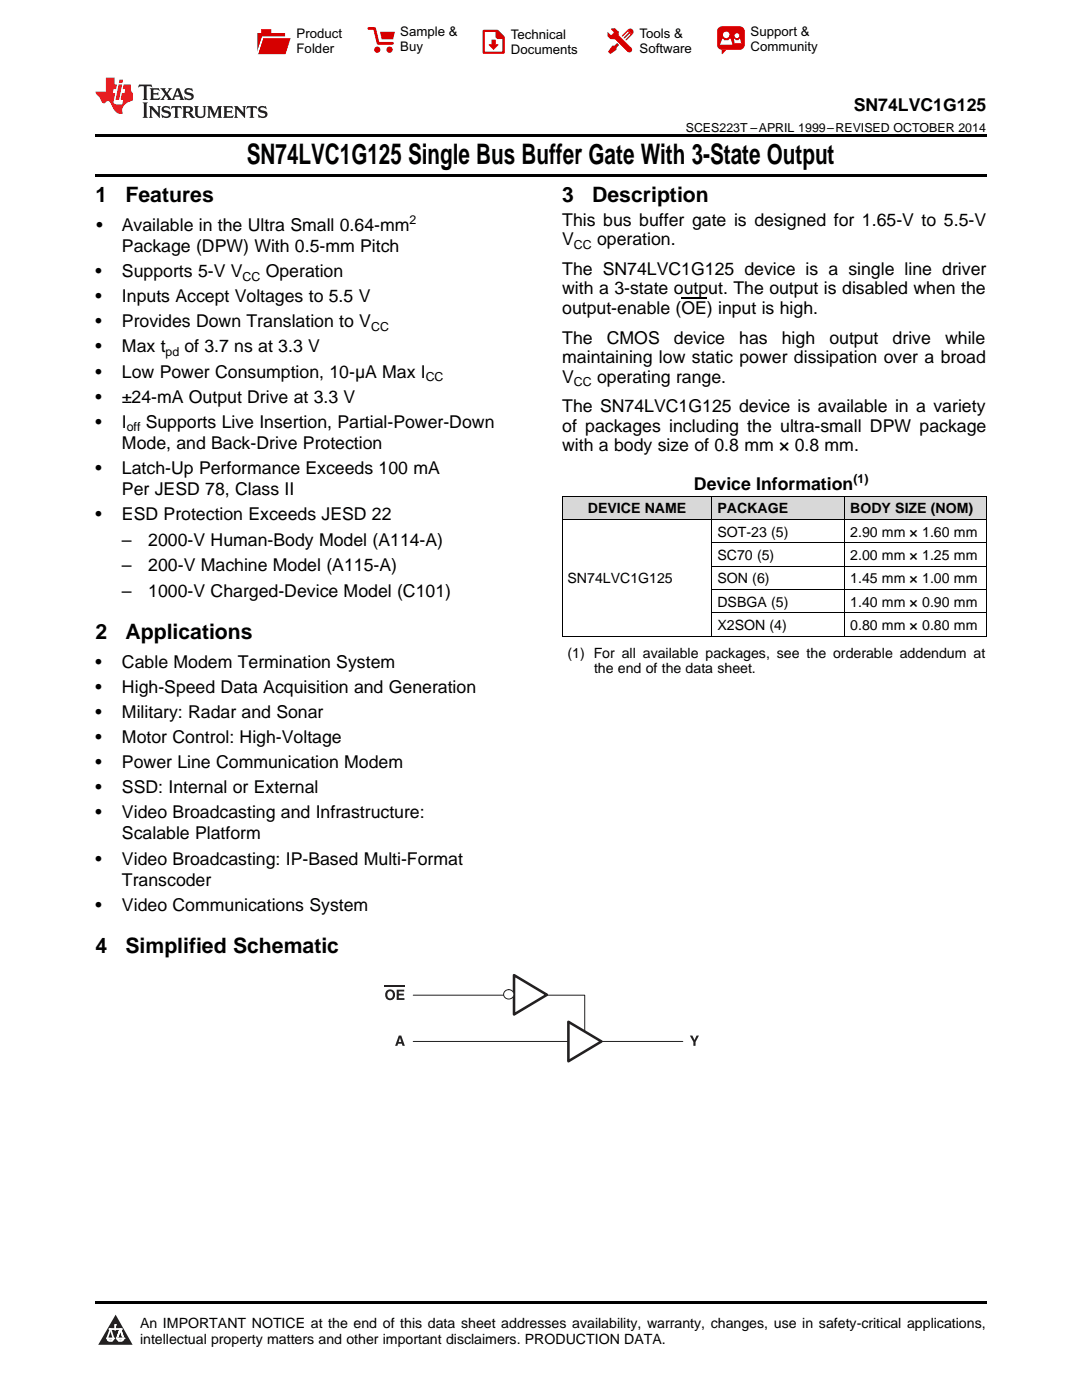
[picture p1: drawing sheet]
<svg xmlns="http://www.w3.org/2000/svg" width="216mm" height="279mm" viewBox="0 0 216 279" stroke-linecap="round" stroke-linejoin="round" font-family="sans-serif">
<defs><g id="words">
<text font-size="5.6" x="49.2" y="32.8">SN74LVC1G125 Single Bus Buffer Gate With 3-State Output</text>
<g font-size="4.2">
<text x="19" y="40.4">1</text>
<text x="25" y="40.4">Features</text>
<text x="112.2" y="40.4">3</text>
<text x="118.2" y="40.4">Description</text>
<text x="19" y="127.5">2</text>
<text x="25" y="127.5">Applications</text>
<text x="19" y="190.2">4</text>
<text x="25" y="190.2">Simplified Schematic</text>
</g>
<g font-size="3.5">
<text x="170.4" y="22.2">SN74LVC1G125</text>
<text x="19.2" y="46.1">•</text>
<text x="24.3" y="46.1">Available in the Ultra Small 0.64-mm</text>
<text x="112.2" y="45">This bus buffer gate is designed for 1.65-V to 5.5-V</text>
<text x="24.3" y="50.3">Package (DPW) With 0.5-mm Pitch</text>
<text x="112.2" y="48.9">V</text>
<text x="119.1" y="48.9">operation.</text>
<text x="19" y="55.3">•</text>
<text x="24.3" y="55.3">Supports 5-V V</text>
<text x="53" y="55.3">Operation</text>
<text x="112.2" y="54.9">The SN74LVC1G125 device is a single line driver</text>
<text x="112.2" y="58.7">with a 3-state output. The output is disabled when the</text>
<text x="19" y="60.3">•</text>
<text x="19" y="65.3">•</text>
<text x="24.3" y="60.3">Inputs Accept Voltages to 5.5 V</text>
<text x="24.3" y="65.3">Provides Down Translation to V</text>
<text x="112.2" y="62.6">output-enable (OE) input is high.</text>
<text x="19" y="70.3">•</text>
<text x="24.3" y="70.3">Max t</text>
<text x="36.8" y="70.3">of 3.7 ns at 3.3 V</text>
<text x="112.2" y="68.6">The</text>
<text x="121.1" y="68.6">CMOS</text>
<text x="134.5" y="68.6">device</text>
<text x="147.5" y="68.6">has</text>
<text x="156" y="68.6">high</text>
<text x="165.5" y="68.6">output</text>
<text x="178.1" y="68.6">drive</text>
<text x="188.6" y="68.6">while</text>
<text x="19" y="75.4">•</text>
<text x="24.3" y="75.4">Low Power Consumption, 10-μA Max I</text>
<text x="112.2" y="72.5">maintaining low static power dissipation over a broad</text>
<text x="112.2" y="76.3">V</text>
<text x="119.1" y="76.3">operating range.</text>
<text x="19" y="80.4">•</text>
<text x="24.3" y="80.4">±24-mA Output Drive at 3.3 V</text>
<text x="112.2" y="82.3">The SN74LVC1G125 device is available in a variety</text>
<text x="19" y="85.4">•</text>
<text x="24.3" y="85.4">I</text>
<text x="24.3" y="89.6">Mode, and Back-Drive Protection</text>
<text x="29.1" y="85.4">Supports Live Insertion, Partial-Power-Down</text>
<text x="112.2" y="86.2">of packages including the ultra-small DPW package</text>
<text x="19" y="94.6">•</text>
<text x="24.3" y="94.6">Latch-Up Performance Exceeds 100 mA</text>
<text x="112.2" y="90.1">with a body size of 0.8 mm × 0.8 mm.</text>
<text x="24.3" y="98.8">Per JESD 78, Class II</text>
<text x="138.5" y="97.8">Device Information</text>
<text x="19" y="103.9">•</text>
<text x="24.3" y="103.9">ESD Protection Exceeds JESD 22</text>
<text x="24.3" y="108.9">–</text>
<text x="29.6" y="108.9">2000-V Human-Body Model (A114-A)</text>
<text x="24.3" y="114">–</text>
<text x="24.3" y="119.1">–</text>
<text x="29.6" y="114">200-V Machine Model (A115-A)</text>
<text x="29.6" y="119.1">1000-V Charged-Device Model (C101)</text>
<text x="19" y="133.2">•</text>
<text x="24.3" y="133.2">Cable Modem Termination System</text>
<text x="19" y="138.3">•</text>
<text x="19" y="143.3">•</text>
<text x="24.3" y="138.3">High-Speed Data Acquisition and Generation</text>
<text x="24.3" y="143.3">Military: Radar and Sonar</text>
<text x="19" y="148.3">•</text>
<text x="24.3" y="148.3">Motor Control: High-Voltage</text>
<text x="19" y="153.3">•</text>
<text x="24.3" y="153.3">Power Line Communication Modem</text>
<text x="19" y="158.3">•</text>
<text x="24.3" y="158.3">SSD: Internal or External</text>
<text x="19" y="163.3">•</text>
<text x="24.3" y="163.3">Video Broadcasting and Infrastructure:</text>
<text x="24.3" y="167.5">Scalable Platform</text>
<text x="19" y="172.5">•</text>
<text x="24.3" y="172.5">Video Broadcasting: IP-Based Multi-Format</text>
<text x="24.3" y="176.8">Transcoder</text>
<text x="19" y="181.8">•</text>
<text x="24.3" y="181.8">Video Communications System</text>
</g>
<g font-size="2.8">
<text x="117.3" y="102.4">DEVICE NAME</text>
<text x="143.2" y="102.4">PACKAGE</text>
<text x="143.2" y="107.1">SOT-23 (5)</text>
<text x="169.7" y="102.4">BODY SIZE (NOM)</text>
<text x="169.7" y="107.1">2.90 mm × 1.60 mm</text>
<text x="143.2" y="111.8">SC70 (5)</text>
<text x="169.7" y="111.8">2.00 mm × 1.25 mm</text>
<text x="113.2" y="116.4">SN74LVC1G125</text>
<text x="143.2" y="116.4">SON (6)</text>
<text x="169.7" y="116.4">1.45 mm × 1.00 mm</text>
<text x="143.2" y="121.1">DSBGA (5)</text>
<text x="143.2" y="125.7">X2SON (4)</text>
<text x="169.7" y="121.1">1.40 mm × 0.90 mm</text>
<text x="169.7" y="125.7">0.80 mm × 0.80 mm</text>
<text x="113.2" y="131.2">(1) For all available packages, see the orderable addendum at</text>
<text x="118.5" y="134.4">the end of the data sheet.</text>
<text x="27.9" y="265">An IMPORTANT NOTICE at the end of this data sheet addresses availability, warranty, changes, use in safety-critical applications,</text>
<text x="27.9" y="268.2">intellectual property matters and other important disclaimers. PRODUCTION DATA.</text>
</g>
<g font-size="2.6">
<text x="59.2" y="7.6">Product</text>
<text x="59.2" y="10.6">Folder</text>
<text x="79.9" y="7.3">Sample &amp;</text>
<text x="79.9" y="10.2">Buy</text>
<text x="101.9" y="7.8">Technical</text>
<text x="101.9" y="10.8">Documents</text>
<text x="127.6" y="7.6">Tools &amp;</text>
<text x="127.6" y="10.6">Software</text>
<text x="149.8" y="7.2">Support &amp;</text>
<text x="149.8" y="10.2">Community</text>
</g>
<g font-size="2.5">
<text x="136.8" y="26.3">SCES223T –APRIL 1999–REVISED OCTOBER 2014</text>
<text x="81.7" y="44.7">2</text>
<text x="114.5" y="49.6">CC</text>
<text x="48.4" y="56">CC</text>
<text x="33" y="71">pd</text>
<text x="74" y="66">CC</text>
<text x="84.9" y="76.1">CC</text>
<text x="114.5" y="77">CC</text>
<text x="25.3" y="86.1">off</text>
<text x="170.3" y="96.4">(1)</text>
</g>
</g></defs>
<g fill="#d8d8d8">
<path d="M112.2 99.1h29.9v4.6h-29.9z"/>
<path d="M142.1 99.1h26.5v4.6h-26.5z"/>
<path d="M168.6 99.1h28.2v4.6h-28.2z"/>
</g>
<path d="M23.1 262.4l3.4 6h-6.9z" fill="#231f20"/>
<path d="M21.4 267.1h1.2l-.3 .5h-.3a.55 .55 0 0 1-.6-.5z" fill-rule="evenodd" fill="#fff"/>
<path d="M21.4 267.1h1.2l-.3 .5h-.3a.55 .55 0 0 1-.6-.5z" fill="none" stroke="#231f20" stroke-width=".34"/>
<path d="M21.4 267.1l1.2 .1-.3 .4h-.5z" fill="none" stroke="#fff" stroke-width=".34"/>
<path d="M23 265.3h.1" fill="none" stroke="#fff" stroke-width=".34"/>
<path d="M23 264.4v.9z" fill="#fff"/>
<path d="M23 264.4v.9z" fill="none" stroke="#fff" stroke-width=".34"/>
<circle cx="23" cy="264.4" r=".17" fill="#fff"/>
<path d="M21.9 265.2h.1" fill="none" stroke="#fff" stroke-width=".34"/>
<path d="M21.9 265.2h2.3z" fill="#fff"/>
<path d="M21.9 265.2h2.3z" fill="none" stroke="#fff" stroke-width=".34"/>
<circle cx="24.2" cy="265.2" r=".17" fill="#fff"/>
<path d="M23.3 267.1h.1" fill="none" stroke="#fff" stroke-width=".34"/>
<path d="M24 265.2l-.7 1.9z" fill="#fff"/>
<path d="M24 265.2l-.7 1.9z" fill="none" stroke="#fff" stroke-width=".34"/>
<path d="M24 265.2l.7 1.9z" fill="#fff"/>
<path d="M24 265.2l.7 1.9z" fill="none" stroke="#fff" stroke-width=".34"/>
<path d="M24.6 267.1h.1" fill="none" stroke="#fff" stroke-width=".34"/>
<circle cx="21.4" cy="267.1" r=".17" fill="#fff"/>
<path d="M22.1 265.2l-.7 1.9z" fill="#fff"/>
<path d="M22.1 265.2l-.7 1.9z" fill="none" stroke="#fff" stroke-width=".34"/>
<path d="M22.1 265.2l.5 1.9z" fill="#fff"/>
<path d="M22.1 265.2l.5 1.9z" fill="none" stroke="#fff" stroke-width=".34"/>
<circle cx="22.6" cy="267.1" r=".17" fill="#fff"/>
<path d="M23.4 267.1h1.3a.65 .65 0 0 1-.7 .5 .65 .65 0 0 1-.6-.5z" fill-rule="evenodd" fill="#fff"/>
<path d="M23.4 267.1h1.3a.65 .65 0 0 1-.7 .5 .65 .65 0 0 1-.6-.5z" fill="none" stroke="#231f20" stroke-width=".34"/>
<path d="M23.4 267.1h1.3l-.4 .5h-.6z" fill="none" stroke="#fff" stroke-width=".34"/>
<path d="M23.3 267.1h.1" fill="none" stroke="#fff" stroke-width=".34"/>
<circle cx="24.7" cy="267.1" r=".17" fill="#fff"/>
<path d="M19 259.7h177.8v.5h-177.8z" fill="#000"/>
<path d="M82.5 198.6h34.2v7.4M82.5 207.8h53.7" fill="none" stroke="#241f21" stroke-width=".2"/>
<g fill="#241f21">
<path d="M79.6 206.7l-.8 2h.5l.1-.4h.8l.1 .4h.5l-.7-2zM79.8 207.1l.3 .8h-.6z" fill-rule="evenodd"/>
<path d="M137.7 206.7h.5l.4 .9 .4-.9h.5l-.7 1.3v.7h-.4v-.8z" fill-rule="evenodd"/>
<path d="M77.1 197.7a1.07 1.07 0 0 0-.1 1.6 1.07 1.07 0 0 0 1.6 0 1.07 1.07 0 0 0 0-1.5 1.07 1.07 0 0 0-1.5-.1zM77.5 198l.2-.1a.53 .53 0 0 1 .6 .3 .73 .73 0 0 1-.5 1.1l-.1-.1a.8 .8 0 0 1-.2-1.2z" fill-rule="evenodd"/>
<path d="M79.2 197.5h1.5v.4h-1.1v.4h1v.4h-1v.5h1.1v.4h-1.5z" fill-rule="evenodd"/>
</g>
<path d="M76.7 196.8h4.1" fill="none" stroke="#241f21" stroke-width=".33"/>
<path d="M113.4 203.9l6.6 3.9-6.6 4z" fill="#fff"/>
<path d="M113.4 203.9l6.6 3.9-6.6 4z" fill="none" stroke="#241f21" stroke-width=".51"/>
<path d="M102.6 194.6l6.5 3.9-6.5 4z" fill="#fff"/>
<path d="M102.6 194.6l6.5 3.9-6.5 4z" fill="none" stroke="#241f21" stroke-width=".51"/>
<circle cx="101.5" cy="198.5" r=".98" fill="#fff"/>
<circle cx="101.5" cy="198.5" r=".98" fill="none" stroke="#241f21" stroke-width=".2"/>
<path d="M19 34.8h177.8v.5h-177.8zM19 26.8h177.8v.6h-177.8zM112.2 127h.1zM168.5 127h.1zM196.7 127h.1z" fill="#000"/>
<path d="M112.2 99h84.6M112.2 99v28M142 99v28M168.5 99v28M196.8 99v28M112.2 103.7h84.6M142.1 117.6h54.7M142.1 113h54.7M142.1 108.3h54.7M112.2 126.9h84.6M142.1 122.3h54.7" fill="none" stroke="#000" stroke-width=".2"/>
<path d="M27.7 16.9l-.1 .6 .6-.3h.5v.2v2.2l-.2 .4h1l-.2-.4v-2.2v-.2h.5l.6 .3-.2-.6zM29.9 17.6l.2 .4v1.6l-.2 .4h1.9l.1-.6a1.09 1.09 0 0 1-1.3 .1v-.6h.6l.4 .2v-.7l-.2 .2h-.8v-.6l.2-.1a1.01 1.01 0 0 1 1 .3l-.1-.6zM32 17.6l.9 1.2-1 1.2h.9l-.2-.3 .5-.7 .5 .7-.3 .3h1.7l-.2-.3 .1-.4h1l.1 .4-.2 .3h1l-.3-.4-.7-2h-.5l-1 2.2-.8-1.1 .9-1.1h-.9l.2 .2-.4 .7-.4-.7 .2-.2zM35.4 18l.4 1h-.8zM37 17.7a.66 .66 0 0 0-.2 .8 .66 .66 0 0 0 .6 .4l.7 .2 .1 .2a.8 .8 0 0 1-.7 .4 .8 .8 0 0 1-.7-.5l.1 .8 .2-.2a.94 .94 0 0 0 1.1 .1 .94 .94 0 0 0 .4-.9 1.48 1.48 0 0 0-1.3-.6v-.4a1.1 1.1 0 0 1 1.2 .2l-.2-.6-.2 .1-.5-.1zM28.5 20.4l.2 .4v2.3l-.2 .4h1l-.2-.4v-2.3l.2-.4zM29.7 21.2l.2 .4v1.5l-.2 .4h.8l-.3-.4 .1-1.3 1.6 1.8v-2l.2-.4h-.7l.2 .2v1.1l-1.2-1.3zM32.5 21.3a.66 .66 0 0 0-.2 .8 .66 .66 0 0 0 .6 .4l.6 .2 .2 .2a.8 .8 0 0 1-.8 .4 .8 .8 0 0 1-.7-.5l.2 .7 .2-.1a.94 .94 0 0 0 1 .1 .94 .94 0 0 0 .5-1 1.47 1.47 0 0 0-1.3-.6l-.1-.3a1.1 1.1 0 0 1 1.3 .2l-.2-.6-.2 .1-.5-.2zM34.3 21.2l-.2 .6a.64 .64 0 0 1 .8-.3v1.6l-.2 .4h1l-.3-.4 .1-1.6a.66 .66 0 0 1 .8 .3l-.2-.6zM36.3 21.2l.3 .4v1.5l-.3 .4h1l-.2-.2v-.7h.5l.1 .1a.8 .8 0 0 0 1.2 .7l-1-1a.62 .62 0 0 0 .6-.5 .62 .62 0 0 0-.6-.7zM37.1 21.5h.1a.48 .48 0 0 1 .6 0 .48 .48 0 0 1 .1 .6l-.2 .1-.6 .1zM38.7 21.2l.2 .2a2.29 2.29 0 0 0 .4 2 1.05 1.05 0 0 0 1.7-.7v-1.3l.2-.2h-.8l.2 .4v1.1a.61 .61 0 0 1-.6 .6 .61 .61 0 0 1-.6-.6v-1.1l.3-.4zM41.3 21.2l.3 .4v1.5l-.3 .4h.8l-.2-.4v-1.4l.8 1.9 .9-1.9v1.4l-.2 .4h.9l-.2-.4v-1.5l.2-.4h-.8l-.7 1.5-.6-1.5zM44.5 21.2l.2 .4v1.5l-.2 .4h1.9l.2-.6a1.1 1.1 0 0 1-1.4 .2v-.7h.6l.4 .2v-.6l-.2 .1-.8 .1v-.6l.2-.1a1.02 1.02 0 0 1 1.1 .2l-.2-.5zM46.7 21.2l.2 .4v1.5l-.2 .4h.8l-.3-.4 .1-1.3 1.6 1.8v-2l.2-.4h-.7l.2 .2v1.1l-1.2-1.3zM49.3 21.2l-.1 .6a.64 .64 0 0 1 .8-.3v1.6l-.3 .4h1l-.2-.4v-1.6a.66 .66 0 0 1 .8 .3l-.1-.6zM51.7 21.3a.66 .66 0 0 0-.2 .7 .66 .66 0 0 0 .7 .5l.6 .2 .1 .2a.8 .8 0 0 1-.7 .4 .8 .8 0 0 1-.7-.5l.1 .7 .2-.1a.94 .94 0 0 0 1.1 .1 .94 .94 0 0 0 .4-1 1.48 1.48 0 0 0-1.2-.6l-.1-.3a1.1 1.1 0 0 1 1.2 .2l-.2-.6-.1 .1-.6-.2z" fill="#231f20"/>
<path d="M21.1 15.5v2.8h-2v.4l.9 .9a.96 .96 0 0 0 1 1 .59 .59 0 0 1 .5-.4 .59 .59 0 0 1 .5 .3l.4 .8a1.61 1.61 0 0 0 2.1 1.3 1.63 1.63 0 0 1 1.1-2.2l.9-.3v-1.5a1.6 1.6 0 0 1-.4-1.7h-1.4l-.2 .9h.5l-.2 .8h-.5l-.2 1v.3h.5l-.2 .9h-.7a.74 .74 0 0 1-1-.6l.3-1.6h-.5l.2-.8h.5l.1-.9h-.4v-1.4zM23.7 16.9l-.7 3h.8l.6-3zM23.8 15.9l-.1 .7h.7l.2-.7z" fill="#ee1d23"/>
<g fill="#d60000">
<path d="M52.1 5.8h2v.8h2.8v4.2h-5.5v-4.2h.7z" fill-rule="evenodd"/>
<path d="M52.4 7.5h5.6l-1 3.3h-5.6z" fill-rule="evenodd"/>
</g>
<path d="M52.4 7.4h5.7l-.1 .1h-5.5l-1.1 3.3z" fill-rule="evenodd" fill="#fff"/>
<path d="M52.4 7.4h5.7l-.1 .1h-5.5l-1.1 3.3z" fill="none" stroke="#fff" stroke-width=".2"/>
<path d="M73.6 5.7h1.1l.7 2.9h2.9" fill="none" stroke="#d60000" stroke-width=".55"/>
<g fill="#d60000">
<path d="M75.8 6.3h3l-.4 1.6h-2.2z" fill-rule="evenodd"/>
<circle cx="75.3" cy="9.9" r=".62"/>
<circle cx="77.7" cy="9.9" r=".62"/>
</g>
<path d="M96.5 6.2h2.7l1.3 1.2v3.1h-4z" fill="none" stroke="#d60000" stroke-width=".44"/>
<g fill="#d60000">
<path d="M98.1 7.9h.8v1h.5l-.9 1.1-1-1v-.1h.6z" fill-rule="evenodd"/>
<path d="M98.9 6.2h.3l1.3 1.2v.4h-1.3l-.3-.4z" fill-rule="evenodd"/>
<path d="M121.9 5.7h.8l.7 .6 .1 .7 2.5 2.5-.8 .8-2.3-2.3-1.1-.2-.6-.6v-.8l.7 .6 .5-.4v-.2l-.5-.5z" fill-rule="evenodd"/>
<path d="M122.2 9.1h.4l.5-.5 .4 .4-.5 .5v.4l-1.2 .9-.5-.5z" fill-rule="evenodd"/>
<path d="M125.3 5.9a.67 .67 0 0 1 .9 0 .67 .67 0 0 1 0 .9z" fill-rule="evenodd"/>
<path d="M125.3 5.9l.9 .9-1.2 1.2h-.2v-.2l1-.9v-.2h-.2l-.9 1h-.2v-.2l.9-1 .1-.2h-.3l-.9 1h-.2v-.2z" fill-rule="evenodd"/>
<circle cx="125.6" cy="9.9" r=".54"/>
</g>
<path d="M123.3 6.3v.7" fill="none" stroke="#d60000" stroke-width=".2"/>
<g fill="#d60000">
<path d="M143.4 5.5l.6-.2h3.6a.95 .95 0 0 1 1 .9v2.8a.95 .95 0 0 1-1 .9h-3.6a.95 .95 0 0 1-.9-.9v-2.8z" fill-rule="evenodd"/>
<path d="M144 9.9h.9l-.7 .9h-.2z" fill-rule="evenodd"/>
</g>
<g fill="#fff">
<path d="M146.6 8.6h1.3z"/>
<path d="M144.1 7.8h.3l.1 .2h.8l.2-.2h.3l.4 1.1h-2.5z" fill-rule="evenodd"/>
<path d="M146.4 7.8h.3l.1 .2h.5l.2-.2h.2l.2 .8h-1.3z" fill-rule="evenodd"/>
<circle cx="144.9" cy="6.9" r=".65"/>
<circle cx="147" cy="7.1" r=".48"/>
</g>
<path d="M136 59.5h5" fill="none" stroke="#000" stroke-width=".25"/>
<use href="#words"/>
</svg>
